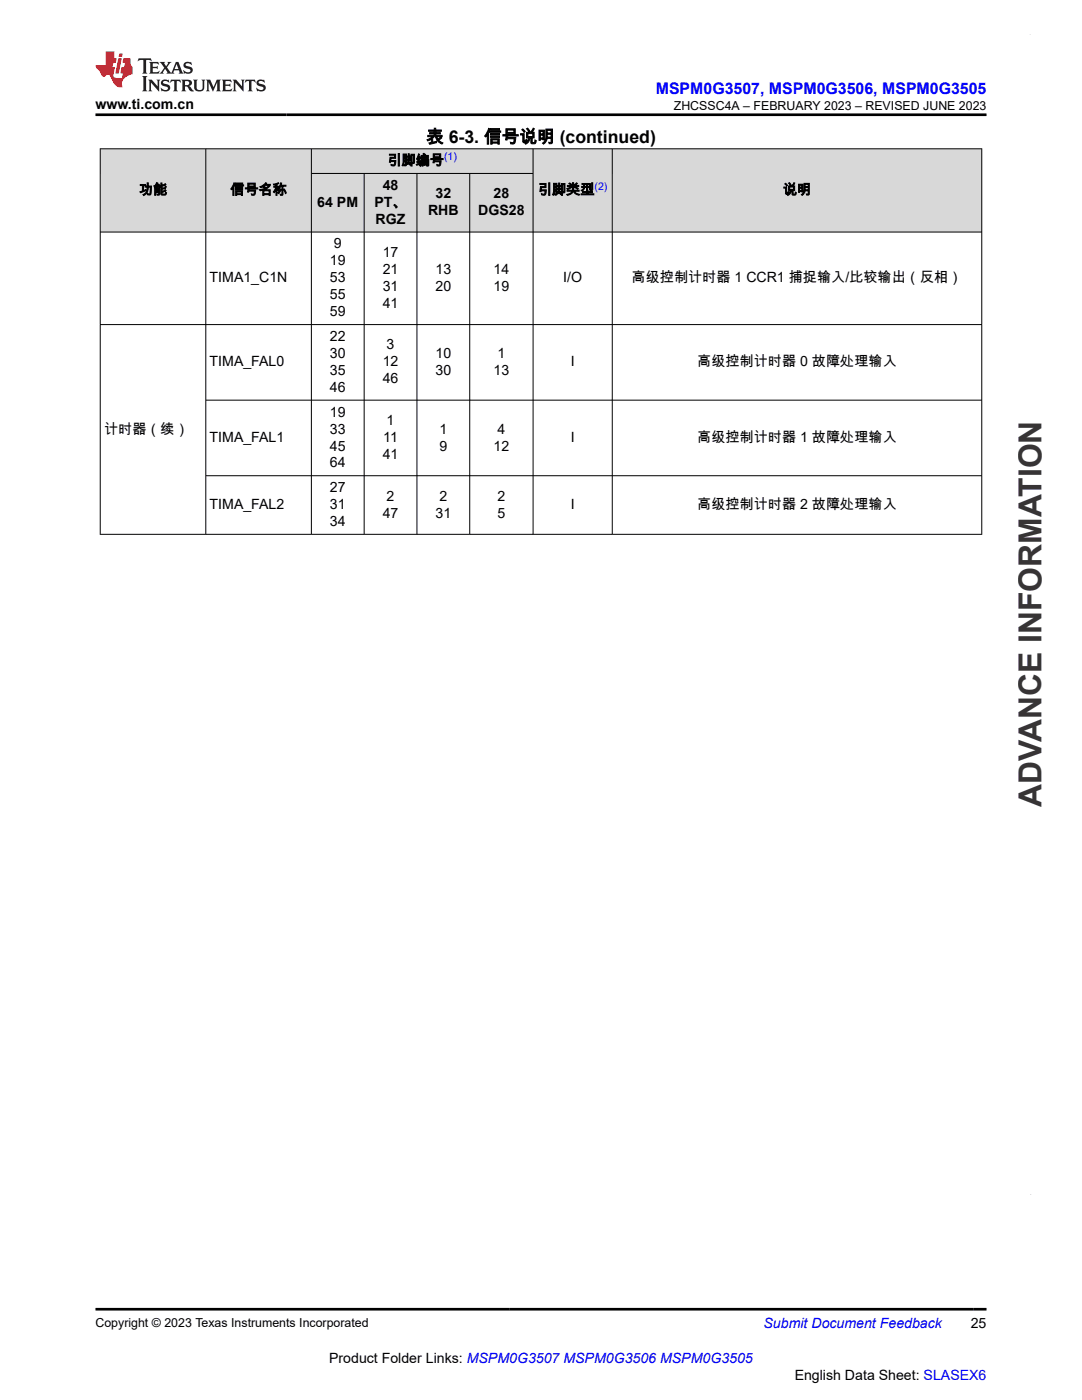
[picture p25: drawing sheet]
<svg xmlns="http://www.w3.org/2000/svg" width="216mm" height="279mm" viewBox="0 0 216 279" stroke-linecap="round" stroke-linejoin="round" font-family="sans-serif">
<defs><g id="words">
<text font-size="6.3" fill="#373435" x="207.8" y="161" transform="rotate(-90 207.8 161)">ADVANCE INFORMATION</text>
<text font-size="3.5" x="85" y="28.5">表 6-3. 信号说明 (continued)</text>
<text font-size="3.2" fill="#00f" x="130.9" y="18.7">MSPM0G3507, MSPM0G3506, MSPM0G3505</text>
<g font-size="2.8">
<text x="19" y="21.8">www.ti.com.cn</text>
<text x="77.3" y="33">引脚编号</text>
<text x="27.7" y="38.8">功能</text>
<text x="46" y="38.8">信号名称</text>
<text x="63.3" y="41.3">64 PM</text>
<text x="74.7" y="41.3">PT、</text>
<text x="76.4" y="37.9">48</text>
<text x="86.9" y="39.6">32</text>
<text x="98.5" y="39.6">28</text>
<text x="107.3" y="38.8">引脚类型</text>
<text x="156.2" y="38.8">说明</text>
<text x="75" y="44.7">RGZ</text>
<text x="85.4" y="43">RHB</text>
<text x="95.4" y="43">DGS28</text>
<text x="65.8" y="53">19</text>
<text x="66.6" y="49.6">9</text>
<text x="76.4" y="51.3">17</text>
<text x="41.8" y="56.4">TIMA1_C1N</text>
<text x="65.8" y="56.4">53</text>
<text x="65.8" y="59.7">55</text>
<text x="76.4" y="54.7">21</text>
<text x="76.4" y="58.1">31</text>
<text x="86.9" y="54.7">13</text>
<text x="86.9" y="58.1">20</text>
<text x="98.5" y="54.7">14</text>
<text x="98.5" y="58.1">19</text>
<text x="112.4" y="56.4">I/O</text>
<text x="126" y="56.4">高级控制计时器 1 CCR1 捕捉输入/比较输出（反相）</text>
<text x="65.8" y="63.1">59</text>
<text x="76.4" y="61.4">41</text>
<text x="65.8" y="68.1">22</text>
<text x="65.8" y="71.4">30</text>
<text x="77.1" y="69.7">3</text>
<text x="86.9" y="71.4">10</text>
<text x="99.3" y="71.4">1</text>
<text x="41.8" y="73.1">TIMA_FAL0</text>
<text x="65.8" y="74.8">35</text>
<text x="76.4" y="73.1">12</text>
<text x="76.4" y="76.5">46</text>
<text x="86.9" y="74.8">30</text>
<text x="98.5" y="74.8">13</text>
<text x="113.9" y="73.1">I</text>
<text x="139.1" y="73.1">高级控制计时器 0 故障处理输入</text>
<text x="65.8" y="78.2">46</text>
<text x="65.8" y="83.1">19</text>
<text x="20.8" y="86.5">计时器（续）</text>
<text x="41.8" y="88.2">TIMA_FAL1</text>
<text x="65.8" y="86.5">33</text>
<text x="65.8" y="89.9">45</text>
<text x="76.5" y="88.2">11</text>
<text x="77.1" y="84.8">1</text>
<text x="87.7" y="86.5">1</text>
<text x="87.7" y="89.9">9</text>
<text x="98.5" y="89.9">12</text>
<text x="99.3" y="86.5">4</text>
<text x="113.9" y="88.2">I</text>
<text x="139.1" y="88.2">高级控制计时器 1 故障处理输入</text>
<text x="65.8" y="93.3">64</text>
<text x="76.4" y="91.6">41</text>
<text x="41.8" y="101.6">TIMA_FAL2</text>
<text x="65.8" y="98.2">27</text>
<text x="65.8" y="101.6">31</text>
<text x="77.1" y="99.9">2</text>
<text x="87.7" y="99.9">2</text>
<text x="99.3" y="99.9">2</text>
<text x="113.9" y="101.6">I</text>
<text x="139.1" y="101.6">高级控制计时器 2 故障处理输入</text>
<text x="65.8" y="105">34</text>
<text x="76.4" y="103.3">47</text>
<text x="86.9" y="103.3">31</text>
<text x="99.3" y="103.3">5</text>
<text x="193.7" y="265.1">25</text>
<text x="65.7" y="272">Product Folder Links: MSPM0G3507 MSPM0G3506 MSPM0G3505</text>
<text x="158.6" y="275.3">English Data Sheet: SLASEX6</text>
</g>
<text font-size="2.8" fill="#00f" x="152.4" y="265.1">Submit Document Feedback</text>
<g font-size="2.5">
<text x="134.4" y="21.9">ZHCSSC4A – FEBRUARY 2023 – REVISED JUNE 2023</text>
<text x="19" y="264.8">Copyright © 2023 Texas Instruments Incorporated</text>
</g>
<g font-size="2.1" fill="#00f">
<text x="88.6" y="32">(1)</text>
<text x="118.6" y="37.9">(2)</text>
</g>
</g></defs>
<g fill="#d8d8d8">
<path d="M20 29.7h175.9v4.9h-175.9z" fill-rule="evenodd"/>
<path d="M20.1 29.8h20.9v16.4h-20.9z" fill-rule="evenodd"/>
<path d="M41.1 29.8h21v16.4h-21z" fill-rule="evenodd"/>
<path d="M62.2 29.8h44.1v4.8h-44.1z" fill-rule="evenodd"/>
<path d="M106.4 29.8h15.7v16.4h-15.7z" fill-rule="evenodd"/>
<path d="M122.2 29.8h73.6v16.4h-73.6z" fill-rule="evenodd"/>
<path d="M62.2 34.7h10.4v11.5h-10.4z" fill-rule="evenodd"/>
<path d="M72.7 34.7h10.4v11.5h-10.4z" fill-rule="evenodd"/>
<path d="M83.3 34.7h10.4v11.5h-10.4z" fill-rule="evenodd"/>
<path d="M93.8 34.7h12.5v11.5h-12.5z" fill-rule="evenodd"/>
</g>
<g fill="none" stroke="#000" stroke-width=".2">
<path d="M19.9 29.7h176.1M20 29.6v77.1M41.1 29.6v77.1M62.1 29.6v77.1M62.1 34.6h44.3M72.7 34.6v72.1M83.2 34.6v72.1M93.7 34.6v72.1M106.4 29.6v77.1M122.2 29.6v77.1M195.9 29.6v77.1M19.9 46.3h176.1"/>
<path d="M19.9 64.8h176.1M41.1 79.9h154.9M41.1 94.9h154.9M19.9 106.6h176.1"/>
</g>
<path d="M27.7 11.6l-.2 .6 .5-.2h.6v.1v2.2l-.2 .4h1l-.2-.4v-2.2v-.1h.5l.5 .2-.1-.6zM29.8 12.4l.2 .3v1.6l-.2 .4h1.9l.1-.6a1.08 1.08 0 0 1-1.3 .2v-.7h.6l.4 .2v-.7l-.4 .2h-.6v-.5l.2-.2a1 1 0 0 1 1 .3l-.1-.5zM31.8 12.4l1 1.1-1 1.2h.9l-.2-.2 .4-.8 .5 .8-.2 .2h1.6l-.2-.2 .1-.5h1l.1 .5-.1 .2h.9l-.2-.4-.8-1.9h-.5l-1 2.1-.8-1.1 .9-1h-.8l.2 .2-.5 .6-.3-.6 .1-.2zM35.2 12.8l.4 1h-.8zM36.8 12.5a.65 .65 0 0 0-.2 .7 .65 .65 0 0 0 .6 .5l.7 .1 .1 .3a.79 .79 0 0 1-.7 .4 .79 .79 0 0 1-.7-.5l.1 .7 .2-.1a.93 .93 0 0 0 1.1 0 .93 .93 0 0 0 .4-.9 1.46 1.46 0 0 0-1.2-.6l-.1-.3a1.09 1.09 0 0 1 1.2 .2l-.2-.6-.1 .1-.6-.2zM28.4 15.2l.2 .4v2.2l-.2 .4h1l-.2-.4v-2.2l.2-.4zM29.6 15.9l.2 .4v1.5l-.2 .4h.8l-.3-.4v-1.3l1.7 1.8v-2l.2-.4h-.8l.2 .2 .1 1.1-1.2-1.3zM32.3 16a.65 .65 0 0 0-.2 .8 .65 .65 0 0 0 .7 .4l.6 .2 .1 .2a.79 .79 0 0 1-.7 .4 .79 .79 0 0 1-.7-.5l.1 .7 .2-.1a.93 .93 0 0 0 1.1 .1 .93 .93 0 0 0 .4-1 1.46 1.46 0 0 0-1.2-.5l-.1-.4a1.09 1.09 0 0 1 1.2 .2l-.2-.6-.1 .1-.6-.1zM34.1 15.9l-.1 .6a.63 .63 0 0 1 .7-.3l.1 1.6-.3 .4h1l-.2-.4v-1.6a.66 .66 0 0 1 .8 .3l-.1-.6zM36.2 15.9l.2 .4v1.5l-.2 .4h.9l-.2-.2v-.7h.5l.1 .2a.79 .79 0 0 0 1.2 .6l-1-.9a.61 .61 0 0 0 .6-.6 .61 .61 0 0 0-.5-.7zM36.9 16.2h.2a.47 .47 0 0 1 .5 .1 .47 .47 0 0 1 .1 .5l-.2 .1-.6 .1zM38.5 15.9l.2 .2a2.27 2.27 0 0 0 .4 2 1.04 1.04 0 0 0 1.7-.7v-1.3l.2-.2h-.8l.2 .4v1.1a.6 .6 0 0 1-.6 .6 .6 .6 0 0 1-.6-.6v-1.1l.3-.4zM41.1 15.9l.2 .4v1.5l-.2 .4h.7l-.2-.4v-1.4l.9 1.9 .8-1.9v1.4l-.2 .4h1l-.3-.4v-1.5l.3-.4h-.8l-.7 1.5-.7-1.5zM44.3 15.9l.2 .4v1.5l-.2 .4h1.9l.1-.6a1.09 1.09 0 0 1-1.3 .2v-.7h.6l.4 .2v-.6l-.4 .2h-.6v-.6l.2-.1a1.01 1.01 0 0 1 1 .3l-.1-.6zM46.4 15.9l.3 .4v1.5l-.3 .4h.8l-.2-.4v-1.3l1.6 1.8v-2l.2-.4h-.7l.2 .2v1.1l-1.2-1.3zM49 15.9l-.1 .6a.63 .63 0 0 1 .8-.3v1.6l-.3 .4h1l-.2-.4v-1.6a.66 .66 0 0 1 .8 .3l-.1-.6zM51.4 16a.65 .65 0 0 0-.2 .8 .65 .65 0 0 0 .6 .4l.6 .2 .2 .2a.79 .79 0 0 1-.8 .4 .79 .79 0 0 1-.6-.5l.1 .7 .2-.1a.93 .93 0 0 0 1 .1 .93 .93 0 0 0 .5-1 1.46 1.46 0 0 0-1.3-.5l-.1-.4a1.09 1.09 0 0 1 1.3 .2l-.2-.6-.2 .1-.5-.1z" fill="#231f20"/>
<path d="M21.1 10.3v2.7h-2.1l.1 .4 .9 1a.95 .95 0 0 0 .9 .9 .59 .59 0 0 1 .6-.4 .59 .59 0 0 1 .5 .3l.4 .8a1.59 1.59 0 0 0 2.1 1.4 1.61 1.61 0 0 1 1-2.3l1-.3-.1-1.5a1.59 1.59 0 0 1-.4-1.7h-1.4l-.2 .9h.5l-.1 .9h-.5l-.2 .9v.3l.4 .1-.2 .9h-.6a.73 .73 0 0 1-1.1-.7l.3-1.5h-.5l.2-.9h.5l.2-.9h-.5v-1.3zM23.6 11.6l-.6 3.1h.7l.6-3.1zM23.8 10.7l-.1 .6h.7l.1-.6z" fill="#ed1c24"/>
<path d="M19 22.9h177.8M19 261.3h177.8" fill="none" stroke="#000" stroke-width=".53"/>
<path d="M205.6 6.9h.1" fill="none" stroke="#373435" stroke-width=".2"/>
<use href="#words"/>
</svg>
